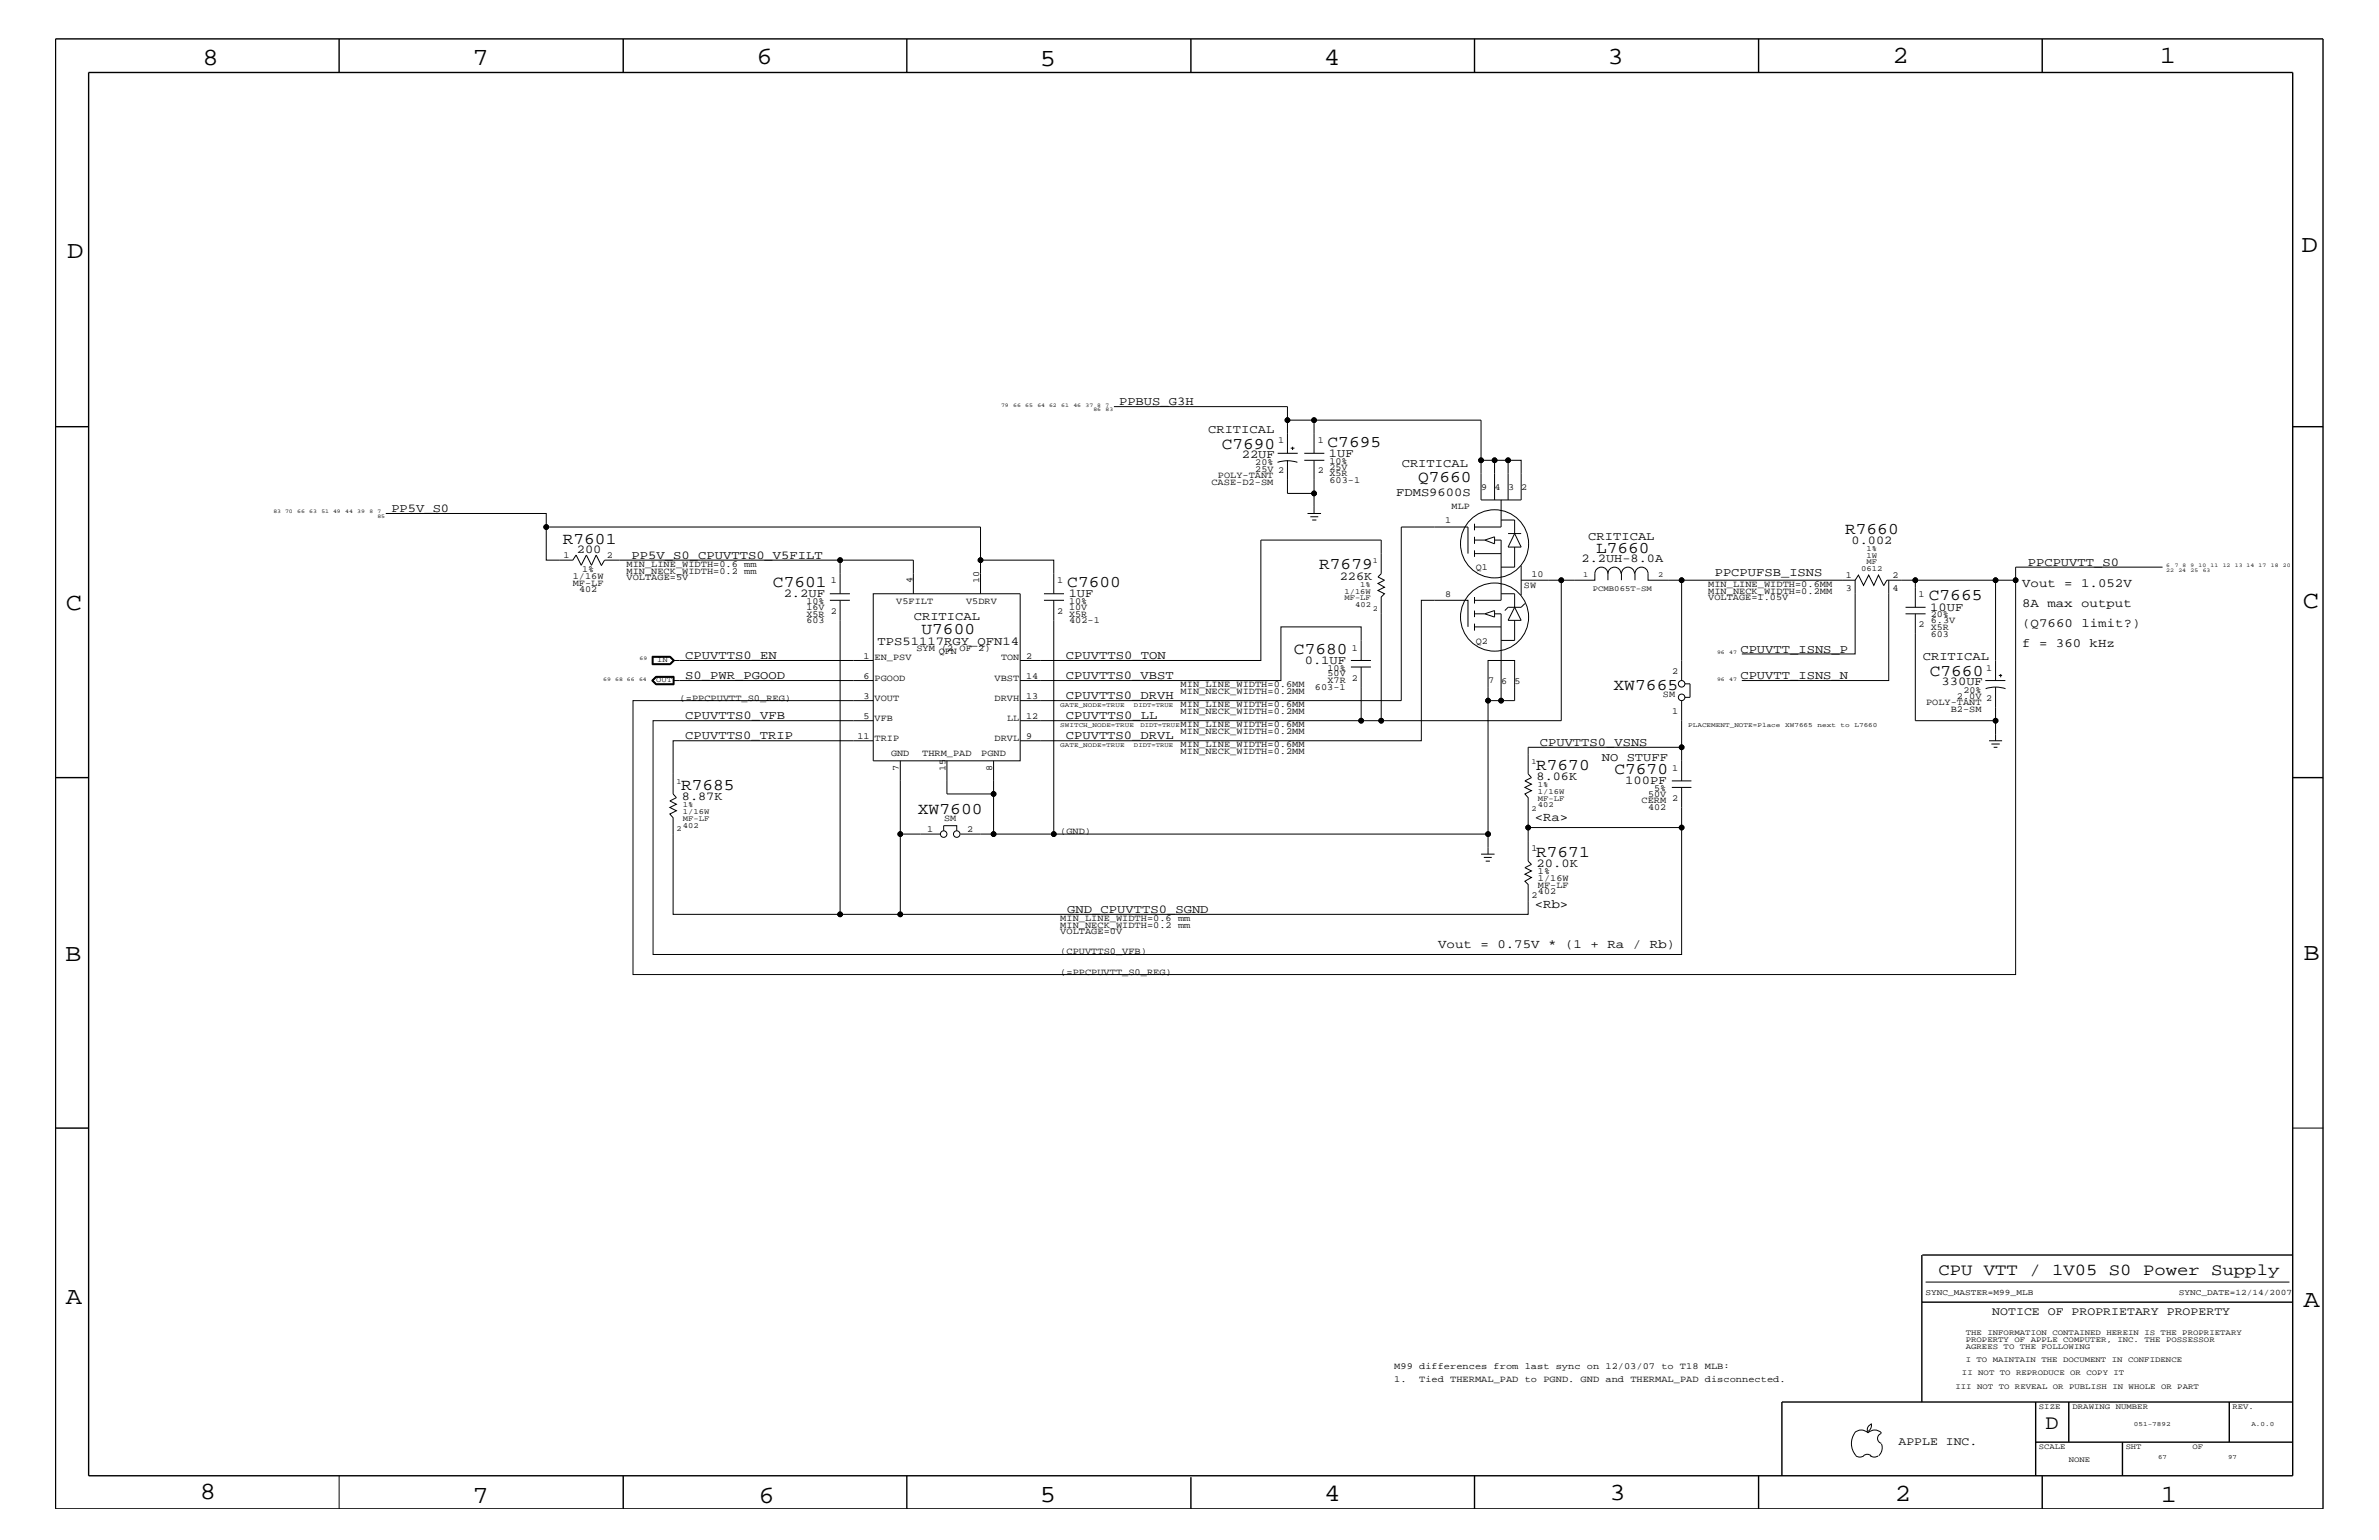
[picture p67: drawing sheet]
<svg xmlns="http://www.w3.org/2000/svg" width="432mm" height="279mm" viewBox="0 0 432 279" stroke-linecap="round" stroke-linejoin="round" font-family="sans-serif">
<defs><g id="words">
<g font-size="4.5">
<text x="36.7" y="11.7">8</text>
<text x="85.8" y="11.7">7</text>
<text x="137.3" y="11.5">6</text>
<text x="240.3" y="11.7">4</text>
<text x="291.8" y="11.5">3</text>
<text x="343.5" y="11.5">2</text>
<text x="392" y="11.5">1</text>
<text x="188.7" y="12.1">5</text>
<text x="12.2" y="46.8">D</text>
<text x="417.7" y="45.7">D</text>
<text x="11.9" y="110.6">C</text>
<text x="418" y="110.3">C</text>
<text x="11.9" y="174.3">B</text>
<text x="418.1" y="174.2">B</text>
<text x="11.9" y="236.7">A</text>
<text x="418.1" y="237.1">A</text>
<text x="36.2" y="271.9">8</text>
<text x="85.8" y="272.7">7</text>
<text x="137.7" y="272.7">6</text>
<text x="188.7" y="272.5">5</text>
<text x="240.4" y="272.3">4</text>
<text x="292.1" y="272.2">3</text>
<text x="343.9" y="272.3">2</text>
<text x="392.2" y="272.6">1</text>
</g>
<text font-size="3.7" x="371.3" y="259.3">D</text>
<g font-size="3">
<text x="221.7" y="81.4">C7690</text>
<text x="241" y="81.1">C7695</text>
<text x="257.4" y="87.5">Q7660</text>
<text x="102.2" y="98.7">R7601</text>
<text x="289.7" y="100.4">L7660</text>
<text x="334.9" y="96.9">R7660</text>
<text x="140.3" y="106.5">C7601</text>
<text x="193.7" y="106.5">C7600</text>
<text x="239.4" y="103.3">R7679</text>
<text x="350.1" y="108.9">C7665</text>
<text x="167.3" y="115">U7600</text>
<text x="234.9" y="118.6">C7680</text>
<text x="292.9" y="125.2">XW7665</text>
<text x="350.3" y="122.6">C7660</text>
<text x="123.6" y="143.4">R7685</text>
<text x="278.8" y="139.7">R7670</text>
<text x="293" y="140.4">C7670</text>
<text x="166.6" y="147.6">XW7600</text>
<text x="278.8" y="155.5">R7671</text>
<text x="351.8" y="231.3">CPU VTT / 1V05 S0 Power Supply</text>
</g>
<g font-size="2.3">
<text x="367" y="106.5">Vout = 1.052V</text>
<text x="367" y="110.2">8A max output</text>
<text x="367" y="113.7">(Q7660 limit?)</text>
<text x="367" y="117.4">f = 360 kHz</text>
<text x="278.6" y="149">&lt;Ra&gt;</text>
<text x="278.6" y="164.7">&lt;Rb&gt;</text>
<text x="261" y="172">Vout = 0.75V * (1 + Ra / Rb)</text>
</g>
<g font-size="2.2">
<text x="203.1" y="73.5">PPBUS_G3H</text>
<text x="219.3" y="78.6">CRITICAL</text>
<text x="225.4" y="83.1">22UF</text>
<text x="241.2" y="82.8">1UF</text>
<text x="254.4" y="84.7">CRITICAL</text>
<text x="71" y="92.9">PP5V_S0</text>
<text x="253.4" y="90">FDMS9600S</text>
<text x="104.7" y="100.4">200</text>
<text x="114.6" y="101.4">PP5V_S0_CPUVTTS0_V5FILT</text>
<text x="288.3" y="98">CRITICAL</text>
<text x="336.1" y="98.7">0.002</text>
<text x="243.2" y="105.2">226K</text>
<text x="287.1" y="102.1">2.2UH-8.0A</text>
<text x="311.2" y="104.5">PPCPUFSB_ISNS</text>
<text x="368" y="102.6">PPCPUVTT_S0</text>
<text x="142.2" y="108.3">2.2UF</text>
<text x="165.9" y="112.6">CRITICAL</text>
<text x="194" y="108.3">1UF</text>
<text x="350.4" y="110.8">10UF</text>
<text x="124.4" y="119.6">CPUVTTS0_EN</text>
<text x="159.3" y="117">TPS51117RGY_QFN14</text>
<text x="193.5" y="119.6">CPUVTTS0_TON</text>
<text x="315.9" y="118.4">CPUVTT_ISNS_P</text>
<text x="349" y="119.8">CRITICAL</text>
<text x="124.4" y="123.2">S0_PWR_PGOOD</text>
<text x="193.5" y="123.2">CPUVTTS0_VBST</text>
<text x="236.8" y="120.4">0.1UF</text>
<text x="315.9" y="123.2">CPUVTT_ISNS_N</text>
<text x="352.4" y="124.3">330UF</text>
<text x="124.4" y="130.5">CPUVTTS0_VFB</text>
<text x="193.5" y="130.5">CPUVTTS0_LL</text>
<text x="193.5" y="126.9">CPUVTTS0_DRVH</text>
<text x="124.4" y="134.1">CPUVTTS0_TRIP</text>
<text x="193.5" y="134.1">CPUVTTS0_DRVL</text>
<text x="279.5" y="135.3">CPUVTTS0_VSNS</text>
<text x="278.9" y="141.5">8.06K</text>
<text x="290.7" y="138">NO STUFF</text>
<text x="295" y="142.3">100PF</text>
<text x="123.8" y="145.1">8.87K</text>
<text x="278.9" y="157.3">20.0K</text>
<text x="193.7" y="165.6">GND_CPUVTTS0_SGND</text>
</g>
<g font-size="2.1">
<text x="361.6" y="238.6">NOTICE OF PROPRIETARY PROPERTY</text>
<text x="344.6" y="262.2">APPLE INC.</text>
</g>
<g font-size="1.7">
<text x="232" y="80.5">1</text>
<text x="239.2" y="80.5">1</text>
<text x="219.9" y="88">CASE-D2-SM</text>
<text x="221.1" y="86.7">POLY-TANT</text>
<text x="227.8" y="85.6">25V 2</text>
<text x="227.8" y="84.4">20%</text>
<text x="239.2" y="85.9">2</text>
<text x="241.3" y="85.2">25V</text>
<text x="241.3" y="84.1">10%</text>
<text x="241.3" y="87.6">603-1</text>
<text x="241.3" y="86.4">X5R</text>
<text x="268.8" y="88.9">9</text>
<text x="271.3" y="88.9">4</text>
<text x="273.7" y="88.9">3</text>
<text x="276.1" y="88.9">2</text>
<text x="262.3" y="94.9">1</text>
<text x="263.5" y="92.3">MLP</text>
<text x="102.3" y="101.3">1</text>
<text x="110.2" y="101.3">2</text>
<text x="104" y="105">1/16W</text>
<text x="104" y="106.3">MF-LF</text>
<text x="105.1" y="107.5">402</text>
<text x="105.7" y="103.8">1%</text>
<text x="113.7" y="104.1">MIN_NECK_WIDTH=0.2 mm</text>
<text x="113.7" y="102.9">MIN_LINE_WIDTH=0.6 mm</text>
<text x="113.7" y="105.3">VOLTAGE=5V</text>
<text x="150.8" y="105.9">1</text>
<text x="165.6" y="105.9" transform="rotate(-90 165.6 105.9)">4</text>
<text x="177.7" y="105.9" transform="rotate(-90 177.7 105.9)">10</text>
<text x="191.9" y="105.9">1</text>
<text x="267.9" y="103.5">Q1</text>
<text x="276.6" y="106.6">SW</text>
<text x="278" y="104.7">10</text>
<text x="310" y="107.7">MIN_NECK_WIDTH=0.2MM</text>
<text x="310" y="106.5">MIN_LINE_WIDTH=0.6MM</text>
<text x="335" y="107.2">3</text>
<text x="335" y="104.9">1</text>
<text x="343.5" y="107.2">4</text>
<text x="343.5" y="104.9">2</text>
<text x="146.4" y="110.6">16V</text>
<text x="146.4" y="109.5">10%</text>
<text x="146.4" y="113.1">603</text>
<text x="146.4" y="111.9">X5R</text>
<text x="150.8" y="111.4">2</text>
<text x="162.7" y="109.5">V5FILT</text>
<text x="175.3" y="109.5">V5DRV</text>
<text x="191.9" y="111.4">2</text>
<text x="194.1" y="110.6">10V</text>
<text x="194.1" y="111.9">X5R</text>
<text x="194.1" y="113.1">402-1</text>
<text x="194.1" y="109.5">10%</text>
<text x="262.3" y="108.3">8</text>
<text x="310" y="108.9">VOLTAGE=1.05V</text>
<text x="348.2" y="113.7">2</text>
<text x="348.2" y="108.3">1</text>
<text x="350.4" y="113.1">6.3V</text>
<text x="350.4" y="112">20%</text>
<text x="156.7" y="119.6">1</text>
<text x="158.7" y="119.8">EN_PSV</text>
<text x="166.3" y="118.1">SYM (2 OF 2)</text>
<text x="170.4" y="118.6">QFN</text>
<text x="181.7" y="119.8">TON</text>
<text x="186.3" y="119.6">2</text>
<text x="245.4" y="118.1">1</text>
<text x="267.9" y="116.8">Q2</text>
<text x="350.4" y="115.5">603</text>
<text x="350.4" y="114.2">X5R</text>
<text x="156.7" y="123.2">6</text>
<text x="158.7" y="123.5">PGOOD</text>
<text x="180.5" y="123.5">VBST</text>
<text x="186.3" y="123.2">14</text>
<text x="214.3" y="124.7">MIN_LINE_WIDTH=0.6MM</text>
<text x="214.3" y="125.9">MIN_NECK_WIDTH=0.2MM</text>
<text x="238.7" y="125.2">603-1</text>
<text x="241" y="121.7">10%</text>
<text x="241" y="122.7">50V</text>
<text x="241" y="124">X7R</text>
<text x="245.4" y="123.5">2</text>
<text x="270.1" y="124">7</text>
<text x="272.5" y="124.1">6</text>
<text x="274.9" y="124.1">5</text>
<text x="303.5" y="122.3">2</text>
<text x="356.4" y="125.7">20%</text>
<text x="360.5" y="121.7">1</text>
<text x="123.4" y="127.1">(=PPCPUVTT_S0_REG)</text>
<text x="156.7" y="126.9">3</text>
<text x="156.7" y="130.5">5</text>
<text x="158.7" y="130.8">VFB</text>
<text x="158.7" y="127.1">VOUT</text>
<text x="180.5" y="127.1">DRVH</text>
<text x="182.8" y="130.8">LL</text>
<text x="186.3" y="130.5">12</text>
<text x="186.3" y="126.9">13</text>
<text x="214.3" y="131.9">MIN_LINE_WIDTH=0.6MM</text>
<text x="214.3" y="129.6">MIN_NECK_WIDTH=0.2MM</text>
<text x="214.3" y="128.3">MIN_LINE_WIDTH=0.6MM</text>
<text x="301.8" y="126.5">SM</text>
<text x="303.5" y="129.6">1</text>
<text x="349.6" y="128">POLY-TANT</text>
<text x="354.1" y="129.1">B2-SM</text>
<text x="355.2" y="126.9">2.0V 2</text>
<text x="155.6" y="134.1">11</text>
<text x="158.7" y="134.4">TRIP</text>
<text x="161.8" y="137.2">GND</text>
<text x="167.4" y="137.2">THRM_PAD</text>
<text x="178.1" y="137.2">PGND</text>
<text x="180.5" y="134.4">DRVL</text>
<text x="186.3" y="134.1">9</text>
<text x="214.3" y="133.2">MIN_NECK_WIDTH=0.2MM</text>
<text x="214.3" y="135.6">MIN_LINE_WIDTH=0.6MM</text>
<text x="214.3" y="136.8">MIN_NECK_WIDTH=0.2MM</text>
<text x="163.2" y="139.8" transform="rotate(-90 163.2 139.8)">7</text>
<text x="171.6" y="139.8" transform="rotate(-90 171.6 139.8)">15</text>
<text x="180.1" y="139.8" transform="rotate(-90 180.1 139.8)">8</text>
<text x="300.2" y="143.5">5%</text>
<text x="303.5" y="139.8">1</text>
<text x="171.4" y="149">SM</text>
<text x="297.9" y="145.7">CERM 2</text>
<text x="299.1" y="144.6">50V</text>
<text x="299.1" y="147">402</text>
<text x="168.3" y="151">1</text>
<text x="175.6" y="151">2</text>
<text x="192.4" y="151.3">(GND)</text>
<text x="278" y="154.4">1</text>
<text x="279.1" y="159.9">1/16W</text>
<text x="279.1" y="158.6">1%</text>
<text x="279.1" y="161.1">MF-LF</text>
<text x="192.4" y="167.1">MIN_LINE_WIDTH=0.6 mm</text>
<text x="278" y="162.8">2</text>
<text x="279.1" y="162.2">402</text>
<text x="192.4" y="169.5">VOLTAGE=0V</text>
<text x="192.4" y="173.2">(CPUVTTS0_VFB)</text>
<text x="192.4" y="168.3">MIN_NECK_WIDTH=0.2 mm</text>
<text x="192.4" y="176.8">(=PPCPUVTT_S0_REG)</text>
<text x="253.1" y="248.4">M99 differences from last sync on 12/03/07 to T18 MLB:</text>
<text x="253.1" y="250.7">1.</text>
<text x="257.6" y="250.7">Tied THERMAL_PAD to PGND. GND and THERMAL_PAD disconnected.</text>
</g>
<g font-size="1.5">
<text x="349.5" y="235">SYNC_MASTER=M99_MLB</text>
<text x="395.5" y="235">SYNC_DATE=12/14/2007</text>
</g>
<g font-size="1.4">
<text x="338.8" y="101.2">1W</text>
<text x="338.8" y="99.9">1%</text>
<text x="244" y="107.7">1/16W</text>
<text x="246.9" y="106.5">1%</text>
<text x="249.2" y="102.2">1</text>
<text x="287.4" y="104.7">1</text>
<text x="289.1" y="107.2">PCMB065T-SM</text>
<text x="301" y="104.7">2</text>
<text x="337.8" y="103.6">0612</text>
<text x="338.8" y="102.4">MF</text>
<text x="244" y="108.9">MF-LF</text>
<text x="246" y="110.2">402</text>
<text x="249.2" y="110.8">2</text>
<text x="119.1" y="123.8">OUT</text>
<text x="119.3" y="120.2">IN</text>
<text x="122.8" y="142.3">1</text>
<text x="278" y="138.6">1</text>
<text x="279.1" y="142.9">1%</text>
<text x="124" y="146.5">1%</text>
<text x="124" y="147.7">1/16W</text>
<text x="124" y="149">MF-LF</text>
<text x="278" y="147.1">2</text>
<text x="279.1" y="144">1/16W</text>
<text x="279.1" y="145.3">MF-LF</text>
<text x="279.1" y="146.5">402</text>
<text x="122.8" y="150.7">2</text>
<text x="124" y="150.1">402</text>
<text x="356.8" y="242.3">THE INFORMATION CONTAINED HEREIN IS THE PROPRIETARY</text>
<text x="356.8" y="243.5">PROPERTY OF APPLE COMPUTER, INC. THE POSSESSOR</text>
<text x="356.8" y="244.7">AGREES TO THE FOLLOWING</text>
<text x="354.9" y="252">III NOT TO REVEAL OR PUBLISH IN WHOLE OR PART</text>
<text x="356.1" y="249.5">II NOT TO REPRODUCE OR COPY IT</text>
<text x="356.8" y="247.1">I TO MAINTAIN THE DOCUMENT IN CONFIDENCE</text>
<text x="370.1" y="255.6">SIZE</text>
<text x="376.2" y="255.6">DRAWING NUMBER</text>
<text x="405.2" y="255.6">REV.</text>
<text x="370.1" y="262.9">SCALE</text>
<text x="385.8" y="262.9">SHT</text>
<text x="397.9" y="262.9">OF</text>
<text x="375.5" y="265.3">NONE</text>
</g>
<g font-size="1.2">
<text x="192.4" y="131.9">SWITCH_NODE=TRUE</text>
<text x="192.4" y="128.3">GATE_NODE=TRUE</text>
<text x="205.8" y="128.3">DIDT=TRUE</text>
<text x="207" y="131.9">DIDT=TRUE</text>
<text x="306.4" y="131.9">PLACEMENT_NOTE=Place</text>
<text x="324" y="131.9">XW7665</text>
<text x="329.9" y="131.9">next</text>
<text x="334.1" y="131.9">to</text>
<text x="336.6" y="131.9">L7660</text>
<text x="192.4" y="135.6">GATE_NODE=TRUE</text>
<text x="205.8" y="135.6">DIDT=TRUE</text>
<text x="387.3" y="258.7">051-7892</text>
<text x="408.6" y="258.7">A.0.0</text>
<text x="391.7" y="264.7">67</text>
<text x="404.4" y="264.7">97</text>
</g>
<g font-size="1">
<text x="181.7" y="73.8">79</text>
<text x="183.9" y="73.8">66</text>
<text x="186.1" y="73.8">65</text>
<text x="188.3" y="73.8">64 62</text>
<text x="192.6" y="73.8">61</text>
<text x="194.8" y="73.8">46</text>
<text x="197" y="73.8">37 8</text>
<text x="198.5" y="74.6">86</text>
<text x="200.7" y="74.6">83</text>
<text x="200.7" y="73.8">7</text>
<text x="49.6" y="93.2">83 70</text>
<text x="53.9" y="93.2">66</text>
<text x="56.1" y="93.2">63</text>
<text x="58.3" y="93.2">51 49</text>
<text x="62.7" y="93.2">44</text>
<text x="64.9" y="93.2">39</text>
<text x="67.1" y="93.2">8</text>
<text x="68.5" y="93.2">7</text>
<text x="68.5" y="94">85</text>
<text x="393.2" y="102.9">6</text>
<text x="393.2" y="103.7">22</text>
<text x="394.7" y="102.9">7</text>
<text x="395.4" y="103.7">24</text>
<text x="396.2" y="102.9">8</text>
<text x="397.6" y="103.7">25</text>
<text x="397.6" y="102.9">9</text>
<text x="399" y="102.9">10</text>
<text x="399.8" y="103.7">63</text>
<text x="401.2" y="102.9">11</text>
<text x="403.4" y="102.9">12</text>
<text x="405.6" y="102.9">13 14</text>
<text x="410" y="102.9">17</text>
<text x="412.2" y="102.9">18</text>
<text x="414.4" y="102.9">20</text>
<text x="116.1" y="119.8">69</text>
<text x="311.7" y="118.6">96</text>
<text x="313.9" y="118.6">47</text>
<text x="109.5" y="123.5">69</text>
<text x="111.7" y="123.5">68 66</text>
<text x="116" y="123.5">64</text>
<text x="311.7" y="123.5">96</text>
<text x="313.9" y="123.5">47</text>
</g>
</g></defs>
<g fill="none" stroke="#000" stroke-width=".18">
<path d="M202.2 73.8h31.5v2.4M238.5 76.2h-4.8v6M70 93.2h29.1v2.4h78.9v6M99.1 95.6v6h4.9l.6-.9 .9 1.9 .9-1.9 1 1.9 .8-1.9 .9 1.9M231.9 83.9a5.9 5.9 0 0 1 3.6 0M231.9 82.2h3.6M233.7 83.5v6h4.8M234.3 81.3h.7M234.6 81.1v.5M236.7 83.5h3.7M236.7 82.2h3.7M237.3 93.2h2.5"/>
<path d="M237.8 93.8h1.5M238.2 94.3h.7M238.5 82.2v-6h30.3v7.3h2.5v7.2M238.5 83.5v9.7M267.6 95v1.2M267.6 97.4v1.3M267.6 99.9v1.1M267.6 98h1.9M268.8 83.5v7.2h7.3v-7.2h-2.4v7.2M269.5 98l1.8-.6v1.3zM271.3 83.5h2.4M271.3 98h1.2v10.9h-4.9"/>
<path d="M272.5 94.3h2.4v2.5l-1.2 2.5h2.4l-1.2-2.5M272.5 90.7v4.9h-4.9M273.7 96.8h2.4M274.9 99.3v3.6h-2.4M118.4 119.1h3.3l.7 .7-.7 .8h-3.3zM118.5 119.2h3.1l.6 .6-.6 .6h-3.1zM121.6 119.2l.7 .6-.7 .7M121.6 119.2h-3.2v1.3h3.2M122.2 119.8h36.3M150.6 107.7h3.7M150.6 108.9h3.7M152.5 108.9v57h-30.3v-17.5l-.6-.7 1.2-.6-1.2-.6 1.2-.6-1.2-.6 1.2-.6-.6-.7v-9.6h36.3"/>
<path d="M152.5 107.7v-6.1h13.3v6.1M152.5 101.6h-42.8l-.6 1M158.5 107.7h26.7v30.3h-26.7zM178 107.7v-6.1h13.3v6.1M189.5 107.7h3.6M189.5 108.9h3.6M191.3 108.9v42.4h78.8M245.2 119.8h3.6M247.1 119.8v-6.1h-14.6v9.8h-47.3M266.4 113.7v-4.8h-8.4v25.5h-72.8M266.4 100.4v-4.8h-12.1v31.5h-69.1M267.6 111.4h1.9"/>
<path d="M267.6 108.3v1.2M267.6 110.8v1.2M267.6 113.1v1.3M267.6 113.7h4.9M267.6 100.4h4.9M269.5 111.4l1.8-.6v1.2zM271.3 111.4h1.2v15.7h2.4v-7.3h-4.8v35.2M272.5 107.7h2.4v2.5l-1.2 2.4h2.4l-1.2-2.4M274.9 112.6v3.6h-2.4M276.1 102.6v5.4M276.1 105.3h7.3M276.8 109.5l-.7 .7h-2.4l-.6 .6"/>
<path d="M291.8 104.1a1.19 1.19 0 0 0-1.1-1.2 1.19 1.19 0 0 0-1.2 1.2v1.2h-6.1v25.5h-32.7v-22.5l.6-.6-1.2-.6 1.2-.6-1.2-.6 1.2-.6-1.2-.6 .6-.6v-6.1h-21.8v21.8h-43.7M291.8 104.1a1.19 1.19 0 0 1 1.2-1.2 1.19 1.19 0 0 1 1.2 1.2M291.8 104.1v1.2M296.7 104.1a1.19 1.19 0 0 0-1.2-1.2 1.19 1.19 0 0 0-1.2 1.2v1.2M296.8 105.3v-1.2a1.19 1.19 0 0 1 1.1-1.2 1.19 1.19 0 0 1 1.2 1.2v1.2h6.1M336.7 105.3v13.3h-20.6M341.9 106.2l-.9-1.9-.9 1.9-.9-1.9-1 1.9-.9-1.9-.6 1h-31.5v18.2M342.8 105.3v18.2h-26.7M345.9 111.4h3.6M345.9 110.2h3.6M347.6 105.3v4.9M347.6 111.4v19.4h14.6"/>
<path d="M362.2 105.3h-19.7l-.6 1M365.8 105.3v71.5h-250.9v-49.7h43.6M392.5 102.9h-26.7v2.4h-3.6v18.2M118.5 123.5l.6-.6h3.1v1.2h-3.1zM119 122.7h3.3v1.5h-3.3l-.7-.7zM119.1 122.8h3.2v1.3h-3.2M119.1 122.8l-.7 .7 .7 .6M122.2 123.5h36.3M158.5 130.8h-40v42.4h186.7v-30.3M163.4 138v27.9h114v-5.4l-.6-.6 1.2-.7-1.2-.6 1.2-.6-1.2-.6 1.2-.6-.6-.6v-6.1M171.9 138v6h8.4M180.3 138v13.3"/>
<path d="M185.2 130.8h65.5M245.2 121h3.6M247.1 121v9.8M270.1 127.1h2.4M305.2 135.6h-27.8v4.8l.6 .7-1.2 .6 1.2 .6-1.2 .6 1.2 .6-1.2 .5 .6 .7v5.4h27.8M305.2 127.1v14.6M305.8 124.1h.9v2.4h-.9M360.3 123.5h3.7M360.4 124.9a5.8 5.8 0 0 1 3.6 0M361 134.4h2.4M361.4 135h1.6M361.9 135.6h.6"/>
<path d="M362.2 124.7v9.7M362.8 122.5h.6M363.1 122.3v.6M163.4 151.3h7.3M171.3 150.7v-.9h2.4v.9M174.3 151.3h17M268.8 155h2.5M269.3 155.6h1.5M269.7 156.2h.7M303.4 142.9h3.6M303.4 141.7h3.6M152.5 165.9h10.9"/>
<path d="M416.1 204.7h5.5M349.5 232.6h66M336.6 260a1.69 1.69 0 0 1 2.4 0 1.72 1.72 0 0 1 2.5 0M339.6 258.3l.1 .1a1.27 1.27 0 0 1-.7 1.3M339.6 258.4a.99 .99 0 0 0-.6 1.4M61.6 267.7v6.1M336.6 260a3.3 3.3 0 0 0 .3 4.1M336.9 264.1l.7 .3 .7-.3M338.2 264.1l.7-.3 .7 .3M339.5 264.1l.7 .3 .7-.3M341.5 260.1a.93 .93 0 0 0-.7 .9 .93 .93 0 0 0 .7 .9M341.5 262l.1 .7a1.99 1.99 0 0 1-.6 1.4"/>
<circle cx="233.7" cy="76.2" r=".42"/>
<circle cx="238.5" cy="76.2" r=".42"/>
<circle cx="99.1" cy="95.6" r=".42"/>
<circle cx="238.5" cy="89.5" r=".42"/>
<circle cx="268.8" cy="83.5" r=".42"/>
<circle cx="271.3" cy="98.7" r="6.2"/>
<circle cx="271.3" cy="83.5" r=".42"/>
<circle cx="273.7" cy="83.5" r=".42"/>
<circle cx="152.5" cy="101.6" r=".42"/>
<circle cx="178" cy="101.6" r=".42"/>
<circle cx="271.3" cy="112" r="6.2"/>
<circle cx="283.4" cy="105.3" r=".42"/>
<circle cx="305.2" cy="105.3" r=".42"/>
<circle cx="347.6" cy="105.3" r=".42"/>
<circle cx="362.2" cy="105.3" r=".42"/>
<circle cx="365.8" cy="105.3" r=".42"/>
<circle cx="247.1" cy="130.8" r=".42"/>
<circle cx="250.7" cy="130.8" r=".42"/>
<circle cx="270.1" cy="127.1" r=".42"/>
<circle cx="272.5" cy="127.1" r=".42"/>
<circle cx="305.2" cy="135.6" r=".42"/>
<circle cx="305.2" cy="126.5" r=".59"/>
<circle cx="305.2" cy="124.1" r=".59"/>
<circle cx="362.2" cy="130.8" r=".42"/>
<circle cx="163.4" cy="151.3" r=".42"/>
<circle cx="171.3" cy="151.3" r=".59"/>
<circle cx="173.7" cy="151.3" r=".59"/>
<circle cx="180.3" cy="144" r=".42"/>
<circle cx="180.3" cy="151.3" r=".42"/>
<circle cx="191.3" cy="151.3" r=".42"/>
<circle cx="270.1" cy="151.3" r=".42"/>
<circle cx="277.4" cy="150.1" r=".42"/>
<circle cx="305.2" cy="150.1" r=".42"/>
<circle cx="152.5" cy="165.9" r=".42"/>
<circle cx="163.4" cy="165.9" r=".42"/>
</g>
<g fill="none" stroke="#000" stroke-width=".25">
<path d="M10.1 7.1h411.5v266.7h-411.5zM16.1 13.2h400v254.5h-400zM61.6 7.1v6.1M113.1 7.1v6.1M164.6 7.1v6.1M216.2 7.1v6.1M267.6 7.1v6.1M319.2 7.1v6.1M370.7 7.1v6.1M10.1 77.4h6M416.1 77.4h5.5M10.1 141.1h6"/>
<path d="M416.1 141.1h5.5M10.1 204.7h6M348.8 236.2h67.3M348.8 227.7v26.7M348.9 227.7h67.2M369.5 254.4v13.3M375.5 254.4v7.2M404.6 254.4v7.2M416.1 254.4h-92.7v13.3M113.1 267.7v6.1M164.6 267.7v6.1M216.2 268v5.8"/>
<path d="M267.6 267.7v6.1M319.2 267.7v6.1M369.5 261.6h46.6M370.7 267.7v6.1M385.2 261.6v6.1"/>
</g>
<g fill="#000">
<circle cx="233.7" cy="76.2" r=".42"/>
<circle cx="238.5" cy="76.2" r=".42"/>
<circle cx="99.1" cy="95.6" r=".42"/>
<circle cx="238.5" cy="89.5" r=".42"/>
<circle cx="268.8" cy="83.5" r=".42"/>
<circle cx="271.3" cy="83.5" r=".42"/>
<circle cx="273.7" cy="83.5" r=".42"/>
<circle cx="152.5" cy="101.6" r=".42"/>
<circle cx="178" cy="101.6" r=".42"/>
<circle cx="283.4" cy="105.3" r=".42"/>
<circle cx="305.2" cy="105.3" r=".42"/>
<circle cx="347.6" cy="105.3" r=".42"/>
<circle cx="362.2" cy="105.3" r=".42"/>
<circle cx="365.8" cy="105.3" r=".42"/>
<circle cx="247.1" cy="130.8" r=".42"/>
<circle cx="250.7" cy="130.8" r=".42"/>
<circle cx="270.1" cy="127.1" r=".42"/>
<circle cx="272.5" cy="127.1" r=".42"/>
<circle cx="305.2" cy="135.6" r=".42"/>
<circle cx="362.2" cy="130.8" r=".42"/>
<circle cx="163.4" cy="151.3" r=".42"/>
<circle cx="180.3" cy="144" r=".42"/>
<circle cx="180.3" cy="151.3" r=".42"/>
<circle cx="191.3" cy="151.3" r=".42"/>
<circle cx="270.1" cy="151.3" r=".42"/>
<circle cx="277.4" cy="150.1" r=".42"/>
<circle cx="305.2" cy="150.1" r=".42"/>
<circle cx="152.5" cy="165.9" r=".42"/>
<circle cx="163.4" cy="165.9" r=".42"/>
</g>
<use href="#words"/>
</svg>
